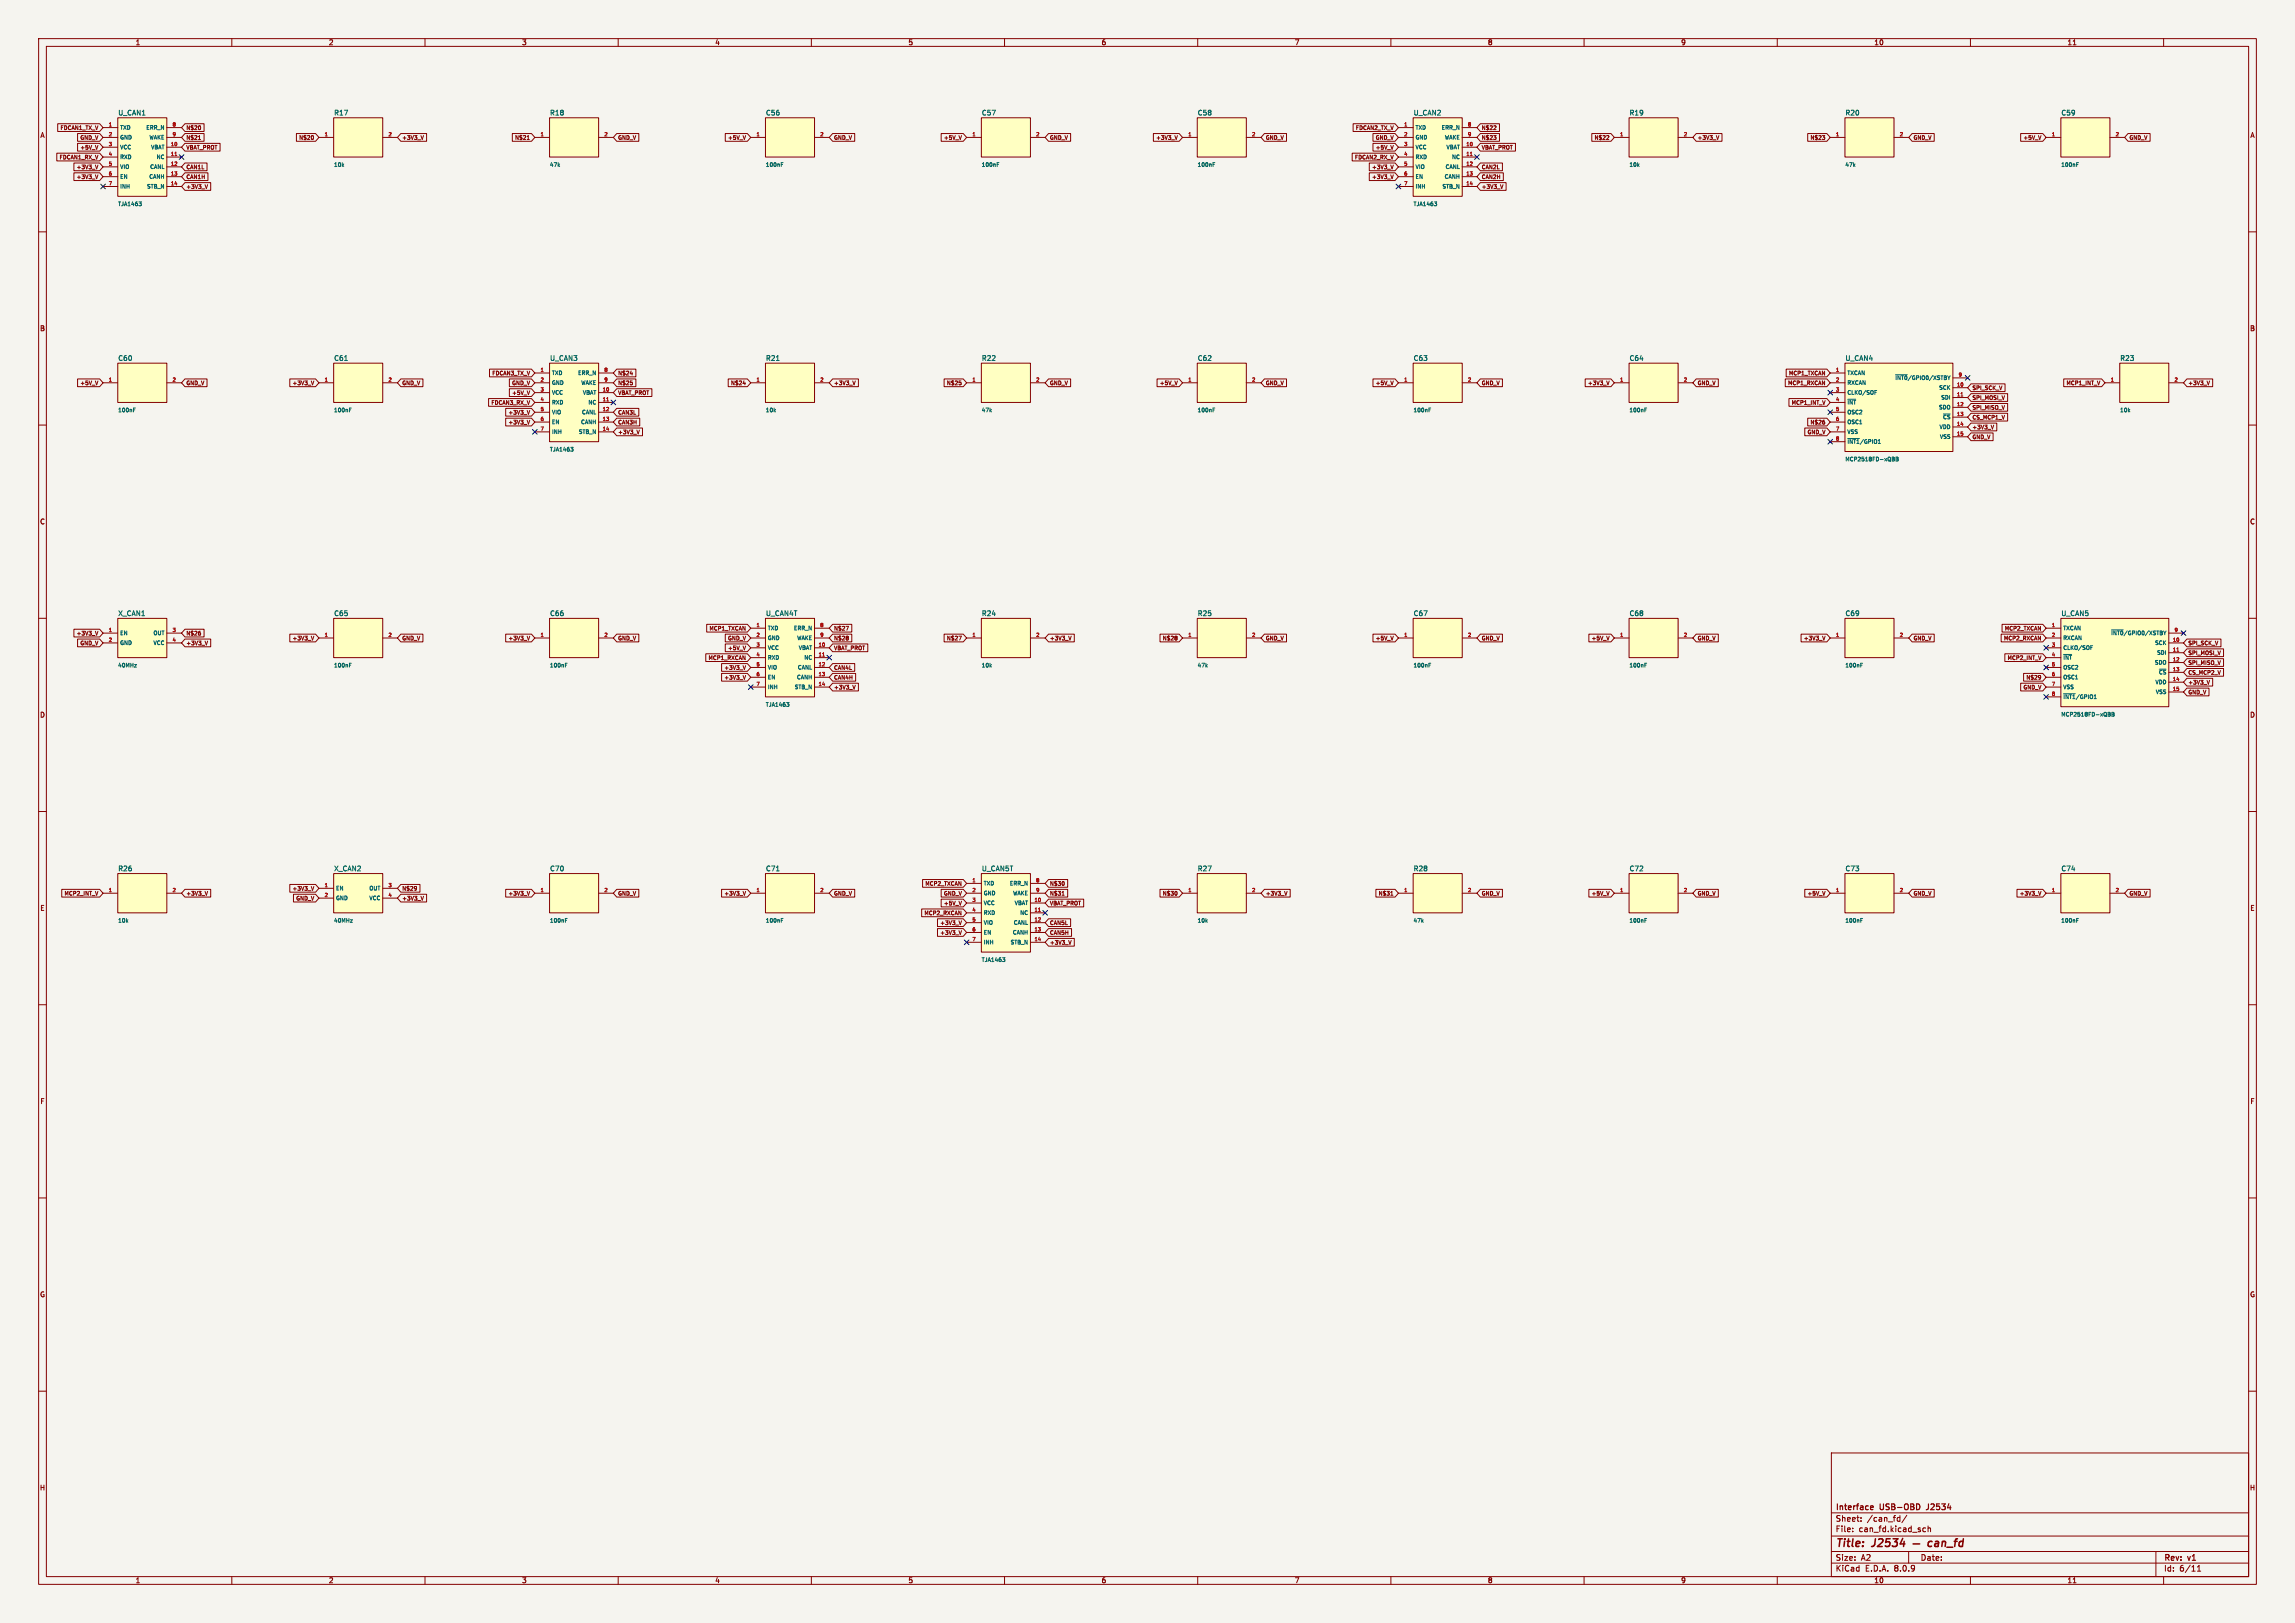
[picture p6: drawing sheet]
<svg xmlns="http://www.w3.org/2000/svg" width="594mm" height="420mm" viewBox="0 0 594 420" stroke-linecap="round" stroke-linejoin="round" font-family="sans-serif">
<defs><g id="words">
<g font-size="2.8" fill="#840000">
<text x="475" y="400.9">Title:</text>
<text x="484.7" y="400.9">J2534</text>
</g>
<g font-size="2.1" fill="#840000">
<text x="475" y="394">Sheet:</text>
<text x="475" y="391.2">Interface</text>
<text x="483.2" y="394">/can_fd/</text>
<text x="486.7" y="391.2">USB-OBD</text>
<text x="499.3" y="391.2">J2534</text>
<text x="475" y="396.7">File:</text>
<text x="481.1" y="396.7">can_fd.kicad_sch</text>
<text x="475" y="406.9">KiCad</text>
<text x="475" y="404.1">Size:</text>
<text x="481.7" y="404.1">A2</text>
<text x="482.7" y="406.9">E.D.A.</text>
<text x="490.3" y="406.9">8.0.9</text>
<text x="497" y="404.1">Date:</text>
<text x="560" y="404.3">Rev:</text>
<text x="560" y="406.9">Id:</text>
<text x="564.1" y="406.9">6/11</text>
<text x="566.4" y="404.3">v1</text>
</g>
<g font-size="1.8" fill="#840000">
<text x="35" y="11.9">1</text>
<text x="85" y="11.9">2</text>
<text x="135" y="11.9">3</text>
<text x="185" y="11.9">4</text>
<text x="235" y="11.9">5</text>
<text x="285" y="11.9">6</text>
<text x="335" y="11.9">7</text>
<text x="385" y="11.9">8</text>
<text x="435" y="11.9">9</text>
<text x="485" y="11.9">10</text>
<text x="535" y="11.9">11</text>
<text x="10.3" y="35.9">A</text>
<text x="582.3" y="35.9">A</text>
<text x="10.3" y="85.9">B</text>
<text x="582.3" y="85.9">B</text>
<text x="10.3" y="135.9">C</text>
<text x="582.3" y="135.9">C</text>
<text x="10.3" y="185.9">D</text>
<text x="582.3" y="185.9">D</text>
<text x="10.3" y="235.9">E</text>
<text x="582.3" y="235.9">E</text>
<text x="10.3" y="285.9">F</text>
<text x="582.3" y="285.9">F</text>
<text x="10.3" y="335.9">G</text>
<text x="582.3" y="335.9">G</text>
<text x="10.2" y="385.9">H</text>
<text x="582.2" y="385.9">H</text>
<text x="35" y="409.9">1</text>
<text x="85" y="409.9">2</text>
<text x="135" y="409.9">3</text>
<text x="185" y="409.9">4</text>
<text x="235" y="409.9">5</text>
<text x="285" y="409.9">6</text>
<text x="335" y="409.9">7</text>
<text x="385" y="409.9">8</text>
<text x="435" y="409.9">9</text>
<text x="485" y="409.9">10</text>
<text x="535" y="409.9">11</text>
</g>
<g font-size="1.8" fill="#006464">
<text x="30.5" y="30.1">U_CAN1</text>
<text x="86.4" y="30.1">R17</text>
<text x="142.2" y="30.1">R18</text>
<text x="198.1" y="30.1">C56</text>
<text x="254" y="30.1">C57</text>
<text x="309.9" y="30.1">C58</text>
<text x="365.8" y="30.1">U_CAN2</text>
<text x="421.6" y="30.1">R19</text>
<text x="477.5" y="30.1">R20</text>
<text x="533.4" y="30.1">C59</text>
<text x="30.5" y="93.6">C60</text>
<text x="86.4" y="93.6">C61</text>
<text x="142.2" y="93.6">U_CAN3</text>
<text x="198.1" y="93.6">R21</text>
<text x="254" y="93.6">R22</text>
<text x="309.9" y="93.6">C62</text>
<text x="365.8" y="93.6">C63</text>
<text x="421.6" y="93.6">C64</text>
<text x="477.5" y="93.6">U_CAN4</text>
<text x="548.6" y="93.6">R23</text>
<text x="30.5" y="159.6">X_CAN1</text>
<text x="86.4" y="159.6">C65</text>
<text x="142.2" y="159.6">C66</text>
<text x="198.1" y="159.6">U_CAN4T</text>
<text x="254" y="159.6">R24</text>
<text x="309.9" y="159.6">R25</text>
<text x="365.8" y="159.6">C67</text>
<text x="421.6" y="159.6">C68</text>
<text x="477.5" y="159.6">C69</text>
<text x="533.4" y="159.6">U_CAN5</text>
<text x="30.5" y="225.7">R26</text>
<text x="86.4" y="225.7">X_CAN2</text>
<text x="142.2" y="225.7">C70</text>
<text x="198.1" y="225.7">C71</text>
<text x="254" y="225.7">U_CAN5T</text>
<text x="309.9" y="225.7">R27</text>
<text x="365.8" y="225.7">R28</text>
<text x="421.6" y="225.7">C72</text>
<text x="477.5" y="225.7">C73</text>
<text x="533.4" y="225.7">C74</text>
</g>
<g font-size="1.4" fill="#840000">
<text x="15.5" y="33.8">FDCAN1_TX_V</text>
<text x="48.1" y="33.8">N$20</text>
<text x="350.8" y="33.8">FDCAN2_TX_V</text>
<text x="383.4" y="33.8">N$22</text>
<text x="15.2" y="41.4">FDCAN1_RX_V</text>
<text x="20.6" y="38.9">+5V_V</text>
<text x="20.6" y="36.4">GND_V</text>
<text x="48.1" y="36.4">N$21</text>
<text x="48.1" y="38.9">VBAT_PROT</text>
<text x="77.3" y="36.4">N$20</text>
<text x="104" y="36.4">+3V3_V</text>
<text x="133.1" y="36.4">N$21</text>
<text x="159.9" y="36.4">GND_V</text>
<text x="188.3" y="36.4">+5V_V</text>
<text x="215.8" y="36.4">GND_V</text>
<text x="244.1" y="36.4">+5V_V</text>
<text x="271.6" y="36.4">GND_V</text>
<text x="299.1" y="36.4">+3V3_V</text>
<text x="327.5" y="36.4">GND_V</text>
<text x="350.5" y="41.4">FDCAN2_RX_V</text>
<text x="355.9" y="38.9">+5V_V</text>
<text x="355.9" y="36.4">GND_V</text>
<text x="383.4" y="36.4">N$23</text>
<text x="383.4" y="38.9">VBAT_PROT</text>
<text x="412.5" y="36.4">N$22</text>
<text x="439.3" y="36.4">+3V3_V</text>
<text x="468.4" y="36.4">N$23</text>
<text x="495.2" y="36.4">GND_V</text>
<text x="523.5" y="36.4">+5V_V</text>
<text x="551" y="36.4">GND_V</text>
<text x="19.7" y="44">+3V3_V</text>
<text x="19.7" y="46.5">+3V3_V</text>
<text x="48.1" y="44">CAN1L</text>
<text x="48.1" y="46.5">CAN1H</text>
<text x="354.9" y="46.5">+3V3_V</text>
<text x="354.9" y="44">+3V3_V</text>
<text x="383.4" y="44">CAN2L</text>
<text x="383.4" y="46.5">CAN2H</text>
<text x="48.1" y="49.1">+3V3_V</text>
<text x="383.4" y="49.1">+3V3_V</text>
<text x="20.6" y="99.9">+5V_V</text>
<text x="48.1" y="99.9">GND_V</text>
<text x="75.5" y="99.9">+3V3_V</text>
<text x="104" y="99.9">GND_V</text>
<text x="127.2" y="97.3">FDCAN3_TX_V</text>
<text x="132.4" y="99.9">GND_V</text>
<text x="159.9" y="99.9">N$25</text>
<text x="159.9" y="97.3">N$24</text>
<text x="189" y="99.9">N$24</text>
<text x="215.8" y="99.9">+3V3_V</text>
<text x="244.9" y="99.9">N$25</text>
<text x="271.6" y="99.9">GND_V</text>
<text x="300" y="99.9">+5V_V</text>
<text x="327.5" y="99.9">GND_V</text>
<text x="355.9" y="99.9">+5V_V</text>
<text x="383.4" y="99.9">GND_V</text>
<text x="410.8" y="99.9">+3V3_V</text>
<text x="439.3" y="99.9">GND_V</text>
<text x="462.6" y="99.9">MCP1_RXCAN</text>
<text x="462.9" y="97.3">MCP1_TXCAN</text>
<text x="510.4" y="101.1">SPI_SCK_V</text>
<text x="534.7" y="99.9">MCP1_INT_V</text>
<text x="566.3" y="99.9">+3V3_V</text>
<text x="127" y="104.9">FDCAN3_RX_V</text>
<text x="131.4" y="107.5">+3V3_V</text>
<text x="132.4" y="102.4">+5V_V</text>
<text x="159.9" y="102.4">VBAT_PROT</text>
<text x="159.9" y="107.5">CAN3L</text>
<text x="463.6" y="104.9">MCP1_INT_V</text>
<text x="510.4" y="103.7">SPI_MOSI_V</text>
<text x="510.4" y="106.2">SPI_MISO_V</text>
<text x="131.4" y="110">+3V3_V</text>
<text x="159.9" y="110">CAN3H</text>
<text x="159.9" y="112.6">+3V3_V</text>
<text x="467.7" y="112.6">GND_V</text>
<text x="468.4" y="110">N$26</text>
<text x="510.4" y="108.8">CS_MCP1_V</text>
<text x="510.4" y="111.3">+3V3_V</text>
<text x="510.4" y="113.8">GND_V</text>
<text x="19.7" y="164.6">+3V3_V</text>
<text x="20.6" y="167.2">GND_V</text>
<text x="48.1" y="167.2">+3V3_V</text>
<text x="48.1" y="164.6">N$26</text>
<text x="75.5" y="165.9">+3V3_V</text>
<text x="104" y="165.9">GND_V</text>
<text x="131.4" y="165.9">+3V3_V</text>
<text x="159.9" y="165.9">GND_V</text>
<text x="183.5" y="163.4">MCP1_TXCAN</text>
<text x="188.3" y="165.9">GND_V</text>
<text x="215.8" y="165.9">N$28</text>
<text x="215.8" y="163.4">N$27</text>
<text x="244.9" y="165.9">N$27</text>
<text x="271.6" y="165.9">+3V3_V</text>
<text x="300.8" y="165.9">N$28</text>
<text x="327.5" y="165.9">GND_V</text>
<text x="355.9" y="165.9">+5V_V</text>
<text x="383.4" y="165.9">GND_V</text>
<text x="411.8" y="165.9">+5V_V</text>
<text x="439.3" y="165.9">GND_V</text>
<text x="466.7" y="165.9">+3V3_V</text>
<text x="495.2" y="165.9">GND_V</text>
<text x="518.5" y="165.9">MCP2_RXCAN</text>
<text x="518.7" y="163.4">MCP2_TXCAN</text>
<text x="566.3" y="167.2">SPI_SCK_V</text>
<text x="183.2" y="171">MCP1_RXCAN</text>
<text x="187.3" y="173.5">+3V3_V</text>
<text x="188.3" y="168.4">+5V_V</text>
<text x="215.8" y="173.5">CAN4L</text>
<text x="215.8" y="168.4">VBAT_PROT</text>
<text x="519.4" y="171">MCP2_INT_V</text>
<text x="566.3" y="169.7">SPI_MOSI_V</text>
<text x="566.3" y="172.3">SPI_MISO_V</text>
<text x="187.3" y="176.1">+3V3_V</text>
<text x="215.8" y="176.1">CAN4H</text>
<text x="215.8" y="178.6">+3V3_V</text>
<text x="523.5" y="178.6">GND_V</text>
<text x="524.3" y="176.1">N$29</text>
<text x="566.3" y="174.8">CS_MCP2_V</text>
<text x="566.3" y="177.3">+3V3_V</text>
<text x="566.3" y="179.9">GND_V</text>
<text x="16.5" y="231.9">MCP2_INT_V</text>
<text x="48.1" y="231.9">+3V3_V</text>
<text x="75.5" y="230.7">+3V3_V</text>
<text x="76.5" y="233.2">GND_V</text>
<text x="104" y="233.2">+3V3_V</text>
<text x="104" y="230.7">N$29</text>
<text x="131.4" y="231.9">+3V3_V</text>
<text x="159.9" y="231.9">GND_V</text>
<text x="187.3" y="231.9">+3V3_V</text>
<text x="215.8" y="231.9">GND_V</text>
<text x="239.3" y="229.4">MCP2_TXCAN</text>
<text x="244.1" y="231.9">GND_V</text>
<text x="271.6" y="229.4">N$30</text>
<text x="271.6" y="231.9">N$31</text>
<text x="300.8" y="231.9">N$30</text>
<text x="327.5" y="231.9">+3V3_V</text>
<text x="356.7" y="231.9">N$31</text>
<text x="383.4" y="231.9">GND_V</text>
<text x="411.8" y="231.9">+5V_V</text>
<text x="439.3" y="231.9">GND_V</text>
<text x="467.7" y="231.9">+5V_V</text>
<text x="495.2" y="231.9">GND_V</text>
<text x="522.6" y="231.9">+3V3_V</text>
<text x="551" y="231.9">GND_V</text>
<text x="239.1" y="237">MCP2_RXCAN</text>
<text x="243.2" y="239.6">+3V3_V</text>
<text x="244.1" y="234.5">+5V_V</text>
<text x="271.6" y="234.5">VBAT_PROT</text>
<text x="271.6" y="239.6">CAN5L</text>
<text x="243.2" y="242.1">+3V3_V</text>
<text x="271.6" y="242.1">CAN5H</text>
<text x="271.6" y="244.6">+3V3_V</text>
</g>
<g font-size="1.4" fill="#006464">
<text x="31" y="33.7">TXD</text>
<text x="37.7" y="33.7">ERR_N</text>
<text x="366.3" y="33.7">TXD</text>
<text x="373" y="33.7">ERR_N</text>
<text x="31" y="36.3">GND</text>
<text x="31" y="38.8">VCC</text>
<text x="31" y="41.4">RXD</text>
<text x="38.5" y="36.3">WAKE</text>
<text x="38.9" y="38.8">VBAT</text>
<text x="40.4" y="41.4">NC</text>
<text x="366.3" y="36.3">GND</text>
<text x="366.3" y="38.8">VCC</text>
<text x="366.3" y="41.4">RXD</text>
<text x="373.8" y="36.3">WAKE</text>
<text x="374.2" y="38.8">VBAT</text>
<text x="375.6" y="41.4">NC</text>
<text x="31" y="43.9">VIO</text>
<text x="31" y="46.4">EN</text>
<text x="38.5" y="46.4">CANH</text>
<text x="38.7" y="43.9">CANL</text>
<text x="86.3" y="43.4">10k</text>
<text x="142.2" y="43.4">47k</text>
<text x="198.1" y="43.4">100nF</text>
<text x="254" y="43.4">100nF</text>
<text x="309.8" y="43.4">100nF</text>
<text x="366.3" y="43.9">VIO</text>
<text x="366.3" y="46.4">EN</text>
<text x="373.7" y="46.4">CANH</text>
<text x="374" y="43.9">CANL</text>
<text x="421.6" y="43.4">10k</text>
<text x="477.5" y="43.4">47k</text>
<text x="533.4" y="43.4">100nF</text>
<text x="30.4" y="53.5">TJA1463</text>
<text x="31" y="49">INH</text>
<text x="37.9" y="49">STB_N</text>
<text x="365.7" y="53.5">TJA1463</text>
<text x="366.3" y="49">INH</text>
<text x="373.2" y="49">STB_N</text>
<text x="142.7" y="97.2">TXD</text>
<text x="142.7" y="99.8">GND</text>
<text x="149.5" y="97.2">ERR_N</text>
<text x="150.3" y="99.8">WAKE</text>
<text x="478" y="97.2">TXCAN</text>
<text x="478" y="99.8">RXCAN</text>
<text x="490.4" y="98.5">~{INT0}/GPIO0/XSTBY</text>
<text x="501.7" y="101.1">SCK</text>
<text x="30.4" y="106.9">100nF</text>
<text x="86.3" y="106.9">100nF</text>
<text x="142.7" y="102.3">VCC</text>
<text x="142.7" y="104.9">RXD</text>
<text x="142.7" y="107.4">VIO</text>
<text x="150.5" y="107.4">CANL</text>
<text x="150.7" y="102.3">VBAT</text>
<text x="152.1" y="104.9">NC</text>
<text x="198.1" y="106.9">10k</text>
<text x="254" y="106.9">47k</text>
<text x="309.8" y="106.9">100nF</text>
<text x="365.7" y="106.9">100nF</text>
<text x="421.6" y="106.9">100nF</text>
<text x="478" y="102.3">CLKO/SOF</text>
<text x="478" y="104.9">~{INT}</text>
<text x="478" y="107.4">OSC2</text>
<text x="501.7" y="106.1">SDO</text>
<text x="502.3" y="103.6">SDI</text>
<text x="548.6" y="106.9">10k</text>
<text x="142.7" y="109.9">EN</text>
<text x="142.7" y="112.5">INH</text>
<text x="149.7" y="112.5">STB_N</text>
<text x="150.2" y="109.9">CANH</text>
<text x="478" y="109.9">OSC1</text>
<text x="478" y="112.5">VSS</text>
<text x="501.8" y="111.2">VDD</text>
<text x="501.9" y="113.8">VSS</text>
<text x="502.7" y="108.7">~{CS}</text>
<text x="142.2" y="117">TJA1463</text>
<text x="477.5" y="119.6">MCP2518FD-xQBB</text>
<text x="478" y="115">~{INT1}/GPIO1</text>
<text x="31" y="164.6">EN</text>
<text x="31" y="167.1">GND</text>
<text x="39.6" y="164.6">OUT</text>
<text x="39.6" y="167.1">VCC</text>
<text x="198.6" y="163.3">TXD</text>
<text x="198.6" y="165.8">GND</text>
<text x="205.3" y="163.3">ERR_N</text>
<text x="206.1" y="165.8">WAKE</text>
<text x="533.9" y="163.3">TXCAN</text>
<text x="533.9" y="165.8">RXCAN</text>
<text x="546.2" y="164.6">~{INT0}/GPIO0/XSTBY</text>
<text x="557.6" y="167.1">SCK</text>
<text x="30.4" y="172.9">40MHz</text>
<text x="86.3" y="172.9">100nF</text>
<text x="142.2" y="172.9">100nF</text>
<text x="198.6" y="168.4">VCC</text>
<text x="198.6" y="170.9">RXD</text>
<text x="198.6" y="173.4">VIO</text>
<text x="206.3" y="173.4">CANL</text>
<text x="206.6" y="168.4">VBAT</text>
<text x="208" y="170.9">NC</text>
<text x="254" y="172.9">10k</text>
<text x="309.8" y="172.9">47k</text>
<text x="365.7" y="172.9">100nF</text>
<text x="421.6" y="172.9">100nF</text>
<text x="477.5" y="172.9">100nF</text>
<text x="533.9" y="168.4">CLKO/SOF</text>
<text x="533.9" y="170.9">~{INT}</text>
<text x="533.9" y="173.4">OSC2</text>
<text x="557.6" y="172.2">SDO</text>
<text x="558.1" y="169.6">SDI</text>
<text x="198.6" y="176">EN</text>
<text x="198.6" y="178.5">INH</text>
<text x="205.5" y="178.5">STB_N</text>
<text x="206.1" y="176">CANH</text>
<text x="533.9" y="176">OSC1</text>
<text x="533.9" y="178.5">VSS</text>
<text x="557.7" y="177.3">VDD</text>
<text x="557.8" y="179.8">VSS</text>
<text x="558.6" y="174.7">~{CS}</text>
<text x="198.1" y="183.1">TJA1463</text>
<text x="533.4" y="185.6">MCP2518FD-xQBB</text>
<text x="533.9" y="181.1">~{INT1}/GPIO1</text>
<text x="86.9" y="230.6">EN</text>
<text x="86.9" y="233.1">GND</text>
<text x="95.4" y="230.6">OUT</text>
<text x="95.4" y="233.1">VCC</text>
<text x="254.5" y="229.3">TXD</text>
<text x="254.5" y="231.9">GND</text>
<text x="261.2" y="229.3">ERR_N</text>
<text x="262" y="231.9">WAKE</text>
<text x="30.4" y="238.9">10k</text>
<text x="86.3" y="238.9">40MHz</text>
<text x="142.2" y="238.9">100nF</text>
<text x="198.1" y="238.9">100nF</text>
<text x="254.5" y="234.4">VCC</text>
<text x="254.5" y="236.9">RXD</text>
<text x="254.5" y="239.5">VIO</text>
<text x="262.2" y="239.5">CANL</text>
<text x="262.5" y="234.4">VBAT</text>
<text x="263.9" y="236.9">NC</text>
<text x="309.8" y="238.9">10k</text>
<text x="365.7" y="238.9">47k</text>
<text x="421.6" y="238.9">100nF</text>
<text x="477.5" y="238.9">100nF</text>
<text x="533.4" y="238.9">100nF</text>
<text x="254.5" y="242">EN</text>
<text x="254.5" y="244.6">INH</text>
<text x="261.4" y="244.6">STB_N</text>
<text x="262" y="242">CANH</text>
<text x="254" y="249.1">TJA1463</text>
</g>
<g font-size="1.3" fill="#a90000">
<text x="28" y="32.8">1</text>
<text x="28" y="35.3">2</text>
<text x="44.5" y="32.8">8</text>
<text x="44.5" y="35.3">9</text>
<text x="83.9" y="35.3">1</text>
<text x="100.4" y="35.3">2</text>
<text x="139.8" y="35.3">1</text>
<text x="156.3" y="35.3">2</text>
<text x="195.6" y="35.3">1</text>
<text x="212.2" y="35.3">2</text>
<text x="251.5" y="35.3">1</text>
<text x="268" y="35.3">2</text>
<text x="307.4" y="35.3">1</text>
<text x="323.9" y="35.3">2</text>
<text x="363.3" y="32.8">1</text>
<text x="363.3" y="35.3">2</text>
<text x="379.8" y="32.8">8</text>
<text x="379.8" y="35.3">9</text>
<text x="419.2" y="35.3">1</text>
<text x="435.7" y="35.3">2</text>
<text x="475" y="35.3">1</text>
<text x="491.6" y="35.3">2</text>
<text x="530.9" y="35.3">1</text>
<text x="547.4" y="35.3">2</text>
<text x="28" y="37.8">3</text>
<text x="28" y="40.4">4</text>
<text x="44.1" y="37.8">10</text>
<text x="44.1" y="40.4">11</text>
<text x="363.3" y="37.8">3</text>
<text x="363.3" y="40.4">4</text>
<text x="379.4" y="37.8">10</text>
<text x="379.4" y="40.4">11</text>
<text x="28" y="42.9">5</text>
<text x="28" y="45.5">6</text>
<text x="44.1" y="42.9">12</text>
<text x="44.1" y="45.5">13</text>
<text x="363.3" y="42.9">5</text>
<text x="363.3" y="45.5">6</text>
<text x="379.4" y="42.9">12</text>
<text x="379.4" y="45.5">13</text>
<text x="28" y="48">7</text>
<text x="44.1" y="48">14</text>
<text x="363.3" y="48">7</text>
<text x="379.4" y="48">14</text>
<text x="28" y="98.8">1</text>
<text x="44.5" y="98.8">2</text>
<text x="83.9" y="98.8">1</text>
<text x="100.4" y="98.8">2</text>
<text x="139.8" y="96.3">1</text>
<text x="139.8" y="98.8">2</text>
<text x="139.8" y="101.3">3</text>
<text x="155.8" y="101.3">10</text>
<text x="156.3" y="96.3">8</text>
<text x="156.3" y="98.8">9</text>
<text x="195.6" y="98.8">1</text>
<text x="212.2" y="98.8">2</text>
<text x="251.5" y="98.8">1</text>
<text x="268" y="98.8">2</text>
<text x="307.4" y="98.8">1</text>
<text x="323.9" y="98.8">2</text>
<text x="363.3" y="98.8">1</text>
<text x="379.8" y="98.8">2</text>
<text x="419.2" y="98.8">1</text>
<text x="435.7" y="98.8">2</text>
<text x="475" y="96.3">1</text>
<text x="475" y="98.8">2</text>
<text x="475" y="101.3">3</text>
<text x="506.4" y="100.1">10</text>
<text x="506.8" y="97.5">9</text>
<text x="546.2" y="98.8">1</text>
<text x="562.7" y="98.8">2</text>
<text x="139.8" y="103.9">4</text>
<text x="139.8" y="106.4">5</text>
<text x="155.8" y="103.9">11</text>
<text x="155.8" y="106.4">12</text>
<text x="475" y="103.9">4</text>
<text x="475" y="106.4">5</text>
<text x="506.4" y="102.6">11</text>
<text x="506.4" y="105.2">12</text>
<text x="506.4" y="107.7">13</text>
<text x="139.8" y="109">6</text>
<text x="139.8" y="111.5">7</text>
<text x="155.8" y="109">13</text>
<text x="155.8" y="111.5">14</text>
<text x="475" y="109">6</text>
<text x="475" y="111.5">7</text>
<text x="506.4" y="110.2">14</text>
<text x="506.4" y="112.8">15</text>
<text x="475" y="114">8</text>
<text x="28" y="163.6">1</text>
<text x="28" y="166.1">2</text>
<text x="44.5" y="163.6">3</text>
<text x="44.5" y="166.1">4</text>
<text x="83.9" y="164.8">1</text>
<text x="100.4" y="164.8">2</text>
<text x="139.8" y="164.8">1</text>
<text x="156.3" y="164.8">2</text>
<text x="195.6" y="162.3">1</text>
<text x="195.6" y="164.8">2</text>
<text x="195.6" y="167.4">3</text>
<text x="211.7" y="167.4">10</text>
<text x="212.2" y="162.3">8</text>
<text x="212.2" y="164.8">9</text>
<text x="251.5" y="164.8">1</text>
<text x="268" y="164.8">2</text>
<text x="307.4" y="164.8">1</text>
<text x="323.9" y="164.8">2</text>
<text x="363.3" y="164.8">1</text>
<text x="379.8" y="164.8">2</text>
<text x="419.2" y="164.8">1</text>
<text x="435.7" y="164.8">2</text>
<text x="475" y="164.8">1</text>
<text x="491.6" y="164.8">2</text>
<text x="530.9" y="162.3">1</text>
<text x="530.9" y="164.8">2</text>
<text x="530.9" y="167.4">3</text>
<text x="562.2" y="166.1">10</text>
<text x="562.7" y="163.6">9</text>
<text x="195.6" y="169.9">4</text>
<text x="195.6" y="172.5">5</text>
<text x="211.7" y="169.9">11</text>
<text x="211.7" y="172.5">12</text>
<text x="530.9" y="169.9">4</text>
<text x="530.9" y="172.5">5</text>
<text x="562.2" y="168.7">11</text>
<text x="562.2" y="171.2">12</text>
<text x="562.2" y="173.7">13</text>
<text x="195.6" y="175">6</text>
<text x="195.6" y="177.5">7</text>
<text x="211.7" y="175">13</text>
<text x="211.7" y="177.5">14</text>
<text x="530.9" y="175">6</text>
<text x="530.9" y="177.5">7</text>
<text x="562.2" y="176.3">14</text>
<text x="562.2" y="178.8">15</text>
<text x="530.9" y="180.1">8</text>
<text x="28" y="230.9">1</text>
<text x="44.5" y="230.9">2</text>
<text x="83.9" y="229.6">1</text>
<text x="83.9" y="232.2">2</text>
<text x="100.4" y="229.6">3</text>
<text x="100.4" y="232.2">4</text>
<text x="139.8" y="230.9">1</text>
<text x="156.3" y="230.9">2</text>
<text x="195.6" y="230.9">1</text>
<text x="212.2" y="230.9">2</text>
<text x="251.5" y="228.3">1</text>
<text x="251.5" y="230.9">2</text>
<text x="251.5" y="233.4">3</text>
<text x="267.6" y="233.4">10</text>
<text x="268" y="228.3">8</text>
<text x="268" y="230.9">9</text>
<text x="307.4" y="230.9">1</text>
<text x="323.9" y="230.9">2</text>
<text x="363.3" y="230.9">1</text>
<text x="379.8" y="230.9">2</text>
<text x="419.2" y="230.9">1</text>
<text x="435.7" y="230.9">2</text>
<text x="475" y="230.9">1</text>
<text x="491.6" y="230.9">2</text>
<text x="530.9" y="230.9">1</text>
<text x="547.4" y="230.9">2</text>
<text x="251.5" y="236">4</text>
<text x="251.5" y="238.5">5</text>
<text x="267.6" y="236">11</text>
<text x="267.6" y="238.5">12</text>
<text x="251.5" y="241">6</text>
<text x="251.5" y="243.6">7</text>
<text x="267.6" y="241">13</text>
<text x="267.6" y="243.6">14</text>
</g>
</g></defs>
<path d="M0 0h594v420h-594z" fill="#f5f4ef" stroke="#f5f4ef" stroke-width=".26"/>
<g fill="none" stroke="#840000" stroke-width=".26">
<path d="M10 10h574v400h-574zM12 12h570v396h-570zM60 10v2M110 10v2M160 10v2M210 10v2M260 10v2M310 10v2M360 10v2M410 10v2M460 10v2M510 10v2"/>
<path d="M536.6 11.6h.7M560 10v2M10 60h2M582 60h2M10 110h2M582 110h2M10 160h2M582 160h2M10 210h2M582 210h2M10 260h2M582 260h2"/>
<path d="M10 310h2M582 310h2M10 360h2M474 376h108v32h-108zM582 360h2M474 397.5h108M474 391.5h108M479.5 396.2v.2M479.5 395.4v.2M481.7 393.5v.2M481.7 392.7v.2M491.3 392.7h.4"/>
<path d="M491.7 392.2v1.5M491.7 393.6l-.4 .1M493.5 392.1l-1.3 1.9M497.8 396.3h.6M497.8 395.4h.6M499 395.5l.6-.1 .1 1M499 394.9v1.5M60 408v2M110 408v2M160 408v2M210 408v2M260 408v2"/>
<path d="M310 408v2M360 408v2M410 408v2M460 408v2M474 404.5h108M474 401.5h108M494 401.5v3M510 408v2M536.6 409.6h.7M558 401.5v6.5M560 408v2M568.7 406.6h.9"/>
<path d="M568.7 405.5l.5-.4v1.5"/>
</g>
<path d="M495.1 399.5h1.8M500.1 399h-.8l-.3 .8 .4 .4 .5-.1M500.9 399h.8l-.1 1.2M501.7 399.3l-.8 .2-.2 .4 .3 .3 .6-.1M502.7 399.1l.3-.2 .5 .1-.1 1.2M502.8 398.9l-.2 1.3M505.8 398.9h.8M506.6 398.2l-.5 .3-.2 1.7M508.1 399h-.8l-.3 .8 .4 .4 .5-.1M508.2 398.2l-.3 2M503.9 400.4h1.5" fill="none" stroke="#840000" stroke-width=".4"/>
<path d="M484.3 389.7h.5v.3l-.7 .2M484.8 390.6l-.5 .1M498.6 390.7h.1" fill="none" stroke="#840000" stroke-width=".3"/>
<path d="M254 94h12.7v10.1h-12.7z" fill="#ffffc2"/>
<path d="M250.2 99.1h3.8M254 94h12.7v10.1h-12.7zM266.7 99.1h3.8" fill="none" stroke="#840000" stroke-width=".26"/>
<path d="M477.5 226.1h12.7v10.1h-12.7z" fill="#ffffc2"/>
<path d="M473.7 231.1h3.8M477.5 226.1h12.7v10.1h-12.7zM490.2 231.1h3.8" fill="none" stroke="#840000" stroke-width=".26"/>
<path d="M481.6 238.2h.3M481.6 237.7h.5" fill="none" stroke="#006464" stroke-width=".26"/>
<path d="M254 226.1h12.7v20.3h-12.7z" fill="#ffffc2"/>
<g fill="none" stroke="#840000" stroke-width=".26">
<path d="M250.2 228.6h3.8M250.2 233.7h3.8M250.2 236.2h3.8M250.2 238.8h3.8M250.2 231.1h3.8M254 226.1h12.7v20.3h-12.7zM266.7 228.6h3.8M266.7 233.7h3.8M266.7 236.2h3.8M266.7 238.8h3.8M266.7 231.1h3.8M250.2 241.3h3.8"/>
<path d="M250.2 243.8h3.8M266.7 241.3h3.8M266.7 243.8h3.8"/>
</g>
<path d="M268.8 235.8h.5" fill="none" stroke="#a90000" stroke-width=".26"/>
<path d="M259.5 247.8h.6l-.3 .4M259.9 248.2l.2 .2-.2 .4" fill="none" stroke="#006464" stroke-width=".26"/>
<path d="M365.8 30.5h12.7v20.3h-12.7z" fill="#ffffc2"/>
<g fill="none" stroke="#840000" stroke-width=".26">
<path d="M361.9 33h3.9M361.9 38.1h3.9M361.9 35.6h3.9M365.8 30.5h12.7v20.3h-12.7zM378.5 33h3.8M378.5 38.1h3.8M378.5 35.6h3.8M361.9 40.6h3.9M361.9 43.2h3.9M361.9 45.7h3.9M361.9 48.3h3.9M378.5 40.6h3.8"/>
<path d="M378.5 43.2h3.8M378.5 45.7h3.8M378.5 48.3h3.8"/>
</g>
<path d="M380.5 40.3h.6" fill="none" stroke="#a90000" stroke-width=".26"/>
<path d="M371.2 52.3h.6l-.3 .3M371.7 52.6l.1 .2-.1 .5" fill="none" stroke="#006464" stroke-width=".26"/>
<path d="M533.4 30.5h12.7v10.1h-12.7z" fill="#ffffc2"/>
<path d="M529.6 35.6h3.8M533.4 30.5h12.7v10.1h-12.7zM546.1 35.6h3.8" fill="none" stroke="#840000" stroke-width=".26"/>
<path d="M537.5 42.6h.3M537.5 42.1h.5" fill="none" stroke="#006464" stroke-width=".26"/>
<path d="M548.6 94h12.7v10.1h-12.7z" fill="#ffffc2"/>
<path d="M544.8 99.1h3.8M548.6 94h12.7v10.1h-12.7zM561.3 99.1h3.8" fill="none" stroke="#840000" stroke-width=".26"/>
<path d="M477.5 94h28v22.8h-28z" fill="#ffffc2"/>
<g fill="none" stroke="#840000" stroke-width=".26">
<path d="M473.7 96.5h3.8M473.7 99.1h3.8M477.5 94h28v22.8h-28zM505.5 97.8h3.8M473.7 101.6h3.8M473.7 104.1h3.8M473.7 106.7h3.8M473.7 109.2h3.8M473.7 111.8h3.8M473.7 114.3h3.8M505.5 100.3h3.8M505.5 102.9h3.8"/>
<path d="M505.5 105.4h3.8M505.5 108h3.8M505.5 110.5h3.8M505.5 113h3.8"/>
</g>
<path d="M507.5 102.5h.6" fill="none" stroke="#a90000" stroke-width=".26"/>
<path d="M490.6 97h3.1M478.2 103.3h2.1M478.2 113.5h3.1M485.3 101.5h.3M485.3 101.1h.4M489.8 118.3l.4 .1-.1 .4M489.8 118.8h.3M490.1 118.8l.2 .2v.2l-.5 .1M490.8 118.3l.5 .2-.2 .3 .2 .3-.2 .2h-.3zM490.8 118.8h.3M503 107.1h1.8" fill="none" stroke="#006464" stroke-width=".26"/>
<path d="M86.4 226.1h12.7v10.1h-12.7z" fill="#ffffc2"/>
<path d="M82.5 229.9h3.9M82.5 232.4h3.9M86.4 226.1h12.7v10.1h-12.7zM99.1 229.9h3.8M99.1 232.4h3.8" fill="none" stroke="#840000" stroke-width=".26"/>
<path d="M90.7 238h.5l-.5 .7h.5" fill="none" stroke="#006464" stroke-width=".26"/>
<path d="M30.5 226.1h12.7v10.1h-12.7z" fill="#ffffc2"/>
<path d="M26.7 231.1h3.8M30.5 226.1h12.7v10.1h-12.7zM43.2 231.1h3.8" fill="none" stroke="#840000" stroke-width=".26"/>
<path d="M533.4 160h27.9v22.9h-27.9z" fill="#ffffc2"/>
<g fill="none" stroke="#840000" stroke-width=".26">
<path d="M529.6 162.6h3.8M529.6 165.1h3.8M529.6 167.6h3.8M529.6 170.2h3.8M529.6 172.7h3.8M529.6 175.3h3.8M529.6 177.8h3.8M533.4 160h27.9v22.9h-27.9zM561.3 166.4h3.8M561.3 168.9h3.8M561.3 171.5h3.8M561.3 174h3.8"/>
<path d="M561.3 176.5h3.8M561.3 179.1h3.8M561.3 163.8h3.8M529.6 180.3h3.8"/>
</g>
<path d="M563.4 168.5h.5" fill="none" stroke="#a90000" stroke-width=".26"/>
<path d="M534.1 169.4h2.1M534.1 179.5h3M541.2 167.6h.3M541.2 167.1h.4M546.5 163h3M558.9 173.2h1.7M545.6 184.3l.5 .1-.1 .4M545.6 184.8h.4M546 184.8l.2 .2v.2l-.6 .1M546.6 184.3l.6 .2-.2 .3 .2 .3-.2 .2h-.4zM546.6 184.8h.4" fill="none" stroke="#006464" stroke-width=".26"/>
<path d="M142.2 94h12.7v20.3h-12.7z" fill="#ffffc2"/>
<g fill="none" stroke="#840000" stroke-width=".26">
<path d="M138.4 96.5h3.8M138.4 99.1h3.8M142.2 94h12.7v20.3h-12.7zM154.9 96.5h3.8M154.9 99.1h3.8M138.4 101.6h3.8M138.4 104.1h3.8M138.4 106.7h3.8M138.4 109.2h3.8M138.4 111.8h3.8M154.9 101.6h3.8M154.9 104.1h3.8"/>
<path d="M154.9 106.7h3.8M154.9 109.2h3.8M154.9 111.8h3.8"/>
</g>
<path d="M157 103.8h.5" fill="none" stroke="#a90000" stroke-width=".26"/>
<path d="M147.7 115.8h.6l-.3 .3M148.1 116.1l.2 .2-.2 .5" fill="none" stroke="#006464" stroke-width=".26"/>
<path d="M309.9 94h12.7v10.1h-12.7z" fill="#ffffc2"/>
<path d="M306.1 99.1h3.8M309.9 94h12.7v10.1h-12.7zM322.6 99.1h3.8" fill="none" stroke="#840000" stroke-width=".26"/>
<path d="M314 106.1h.3M314 105.6h.4" fill="none" stroke="#006464" stroke-width=".26"/>
<path d="M86.4 160h12.7v10.2h-12.7z" fill="#ffffc2"/>
<path d="M82.5 165.1h3.9M86.4 160h12.7v10.2h-12.7zM99.1 165.1h3.8" fill="none" stroke="#840000" stroke-width=".26"/>
<path d="M90.4 172.1h.4M90.4 171.6h.5" fill="none" stroke="#006464" stroke-width=".26"/>
<path d="M309.9 226.1h12.7v10.1h-12.7z" fill="#ffffc2"/>
<path d="M306.1 231.1h3.8M309.9 226.1h12.7v10.1h-12.7zM322.6 231.1h3.8" fill="none" stroke="#840000" stroke-width=".26"/>
<path d="M254 30.5h12.7v10.1h-12.7z" fill="#ffffc2"/>
<path d="M250.2 35.6h3.8M254 30.5h12.7v10.1h-12.7zM266.7 35.6h3.8" fill="none" stroke="#840000" stroke-width=".26"/>
<path d="M258.1 42.6h.3M258.1 42.1h.5" fill="none" stroke="#006464" stroke-width=".26"/>
<path d="M30.5 94h12.7v10.1h-12.7z" fill="#ffffc2"/>
<path d="M26.7 99.1h3.8M30.5 94h12.7v10.1h-12.7zM43.2 99.1h3.8" fill="none" stroke="#840000" stroke-width=".26"/>
<path d="M34.6 106.1h.3M34.6 105.6h.4" fill="none" stroke="#006464" stroke-width=".26"/>
<path d="M86.4 94h12.7v10.1h-12.7z" fill="#ffffc2"/>
<path d="M82.5 99.1h3.9M86.4 94h12.7v10.1h-12.7zM99.1 99.1h3.8" fill="none" stroke="#840000" stroke-width=".26"/>
<path d="M89.2 93.3h.7M90.4 106.1h.4M90.4 105.6h.5" fill="none" stroke="#006464" stroke-width=".26"/>
<path d="M309.9 30.5h12.7v10.1h-12.7z" fill="#ffffc2"/>
<path d="M306.1 35.6h3.8M309.9 30.5h12.7v10.1h-12.7zM322.6 35.6h3.8" fill="none" stroke="#840000" stroke-width=".26"/>
<path d="M314 42.6h.3M314 42.1h.4" fill="none" stroke="#006464" stroke-width=".26"/>
<path d="M142.2 226.1h12.7v10.1h-12.7z" fill="#ffffc2"/>
<path d="M138.4 231.1h3.8M142.2 226.1h12.7v10.1h-12.7zM154.9 231.1h3.8" fill="none" stroke="#840000" stroke-width=".26"/>
<path d="M146.3 238.2h.4M146.3 237.7h.5" fill="none" stroke="#006464" stroke-width=".26"/>
<path d="M198.1 94h12.7v10.1h-12.7z" fill="#ffffc2"/>
<path d="M194.3 99.1h3.8M198.1 94h12.7v10.1h-12.7zM210.8 99.1h3.8" fill="none" stroke="#840000" stroke-width=".26"/>
<path d="M201 93.3h.7" fill="none" stroke="#006464" stroke-width=".26"/>
<path d="M30.5 30.5h12.7v20.3h-12.7z" fill="#ffffc2"/>
<g fill="none" stroke="#840000" stroke-width=".26">
<path d="M26.7 33h3.8M26.7 38.1h3.8M26.7 35.6h3.8M30.5 30.5h12.7v20.3h-12.7zM43.2 33h3.8M43.2 38.1h3.8M43.2 35.6h3.8M26.7 40.6h3.8M26.7 43.2h3.8M26.7 45.7h3.8M26.7 48.3h3.8M43.2 40.6h3.8"/>
<path d="M43.2 43.2h3.8M43.2 45.7h3.8M43.2 48.3h3.8"/>
</g>
<path d="M45.3 40.3h.5" fill="none" stroke="#a90000" stroke-width=".26"/>
<path d="M35.9 52.3h.7l-.4 .3M36.4 52.6l.2 .2-.1 .4M36.5 53.2l-.1 .1M36.5 53.2h.1" fill="none" stroke="#006464" stroke-width=".26"/>
<path d="M142.2 160h12.7v10.2h-12.7z" fill="#ffffc2"/>
<path d="M138.4 165.1h3.8M142.2 160h12.7v10.2h-12.7zM154.9 165.1h3.8" fill="none" stroke="#840000" stroke-width=".26"/>
<path d="M146.3 172.1h.4M146.3 171.6h.5" fill="none" stroke="#006464" stroke-width=".26"/>
<path d="M198.1 30.5h12.7v10.1h-12.7z" fill="#ffffc2"/>
<path d="M194.3 35.6h3.8M198.1 30.5h12.7v10.1h-12.7zM210.8 35.6h3.8" fill="none" stroke="#840000" stroke-width=".26"/>
<path d="M202.2 42.6h.3M202.2 42.1h.5" fill="none" stroke="#006464" stroke-width=".26"/>
<path d="M86.4 30.5h12.7v10.1h-12.7z" fill="#ffffc2"/>
<path d="M82.5 35.6h3.9M86.4 30.5h12.7v10.1h-12.7zM99.1 35.6h3.8" fill="none" stroke="#840000" stroke-width=".26"/>
<path d="M142.2 30.5h12.7v10.1h-12.7z" fill="#ffffc2"/>
<path d="M138.4 35.6h3.8M142.2 30.5h12.7v10.1h-12.7zM154.9 35.6h3.8" fill="none" stroke="#840000" stroke-width=".26"/>
<path d="M30.5 160h12.7v10.2h-12.7z" fill="#ffffc2"/>
<path d="M26.7 163.8h3.8M26.7 166.4h3.8M30.5 160h12.7v10.2h-12.7zM43.2 163.8h3.8M43.2 166.4h3.8" fill="none" stroke="#840000" stroke-width=".26"/>
<path d="M34.8 172h.5l-.5 .6h.5" fill="none" stroke="#006464" stroke-width=".26"/>
<path d="M533.4 226.1h12.7v10.1h-12.7z" fill="#ffffc2"/>
<path d="M529.6 231.1h3.8M533.4 226.1h12.7v10.1h-12.7zM546.1 231.1h3.8" fill="none" stroke="#840000" stroke-width=".26"/>
<path d="M537.5 238.2h.3M537.5 237.7h.5" fill="none" stroke="#006464" stroke-width=".26"/>
<path d="M477.5 160h12.7v10.2h-12.7z" fill="#ffffc2"/>
<path d="M473.7 165.1h3.8M477.5 160h12.7v10.2h-12.7zM490.2 165.1h3.8" fill="none" stroke="#840000" stroke-width=".26"/>
<path d="M481.6 172.1h.3M481.6 171.6h.5" fill="none" stroke="#006464" stroke-width=".26"/>
<path d="M254 160h12.7v10.2h-12.7z" fill="#ffffc2"/>
<path d="M250.2 165.1h3.8M254 160h12.7v10.2h-12.7zM266.7 165.1h3.8" fill="none" stroke="#840000" stroke-width=".26"/>
<path d="M309.9 160h12.7v10.2h-12.7z" fill="#ffffc2"/>
<path d="M306.1 165.1h3.8M309.9 160h12.7v10.2h-12.7zM322.6 165.1h3.8" fill="none" stroke="#840000" stroke-width=".26"/>
<path d="M198.1 160h12.7v20.3h-12.7z" fill="#ffffc2"/>
<g fill="none" stroke="#840000" stroke-width=".26">
<path d="M194.3 162.6h3.8M194.3 167.6h3.8M194.3 170.2h3.8M194.3 172.7h3.8M194.3 175.3h3.8M194.3 177.8h3.8M194.3 165.1h3.8M198.1 160h12.7v20.3h-12.7zM210.8 162.6h3.8M210.8 167.6h3.8M210.8 170.2h3.8M210.8 172.7h3.8"/>
<path d="M210.8 175.3h3.8M210.8 177.8h3.8M210.8 165.1h3.8"/>
</g>
<path d="M212.9 169.8h.5" fill="none" stroke="#a90000" stroke-width=".26"/>
<path d="M203.6 181.8h.6l-.3 .4M204 182.2l.2 .2-.2 .4" fill="none" stroke="#006464" stroke-width=".26"/>
<path d="M421.6 160h12.7v10.2h-12.7z" fill="#ffffc2"/>
<path d="M417.8 165.1h3.8M421.6 160h12.7v10.2h-12.7zM434.3 165.1h3.8" fill="none" stroke="#840000" stroke-width=".26"/>
<path d="M425.7 172.1h.4M425.7 171.6h.5" fill="none" stroke="#006464" stroke-width=".26"/>
<path d="M198.1 226.1h12.7v10.1h-12.7z" fill="#ffffc2"/>
<path d="M194.3 231.1h3.8M198.1 226.1h12.7v10.1h-12.7zM210.8 231.1h3.8" fill="none" stroke="#840000" stroke-width=".26"/>
<path d="M201 225.4h.7M202.2 238.2h.3M202.2 237.7h.5" fill="none" stroke="#006464" stroke-width=".26"/>
<path d="M421.6 94h12.7v10.1h-12.7z" fill="#ffffc2"/>
<path d="M417.8 99.1h3.8M421.6 94h12.7v10.1h-12.7zM434.3 99.1h3.8" fill="none" stroke="#840000" stroke-width=".26"/>
<path d="M425.7 106.1h.4M425.7 105.6h.5" fill="none" stroke="#006464" stroke-width=".26"/>
<path d="M365.8 94h12.7v10.1h-12.7z" fill="#ffffc2"/>
<path d="M361.9 99.1h3.9M365.8 94h12.7v10.1h-12.7zM378.5 99.1h3.8" fill="none" stroke="#840000" stroke-width=".26"/>
<path d="M369.8 106.1h.4M369.8 105.6h.5" fill="none" stroke="#006464" stroke-width=".26"/>
<path d="M477.5 30.5h12.7v10.1h-12.7z" fill="#ffffc2"/>
<path d="M473.7 35.6h3.8M477.5 30.5h12.7v10.1h-12.7zM490.2 35.6h3.8" fill="none" stroke="#840000" stroke-width=".26"/>
<path d="M421.6 226.1h12.7v10.1h-12.7z" fill="#ffffc2"/>
<path d="M417.8 231.1h3.8M421.6 226.1h12.7v10.1h-12.7zM434.3 231.1h3.8" fill="none" stroke="#840000" stroke-width=".26"/>
<path d="M425.7 238.2h.4M425.7 237.7h.5" fill="none" stroke="#006464" stroke-width=".26"/>
<path d="M421.6 30.5h12.7v10.1h-12.7z" fill="#ffffc2"/>
<path d="M417.8 35.6h3.8M421.6 30.5h12.7v10.1h-12.7zM434.3 35.6h3.8" fill="none" stroke="#840000" stroke-width=".26"/>
<path d="M365.8 226.1h12.7v10.1h-12.7z" fill="#ffffc2"/>
<path d="M361.9 231.1h3.9M365.8 226.1h12.7v10.1h-12.7zM378.5 231.1h3.8" fill="none" stroke="#840000" stroke-width=".26"/>
<path d="M365.8 160h12.7v10.2h-12.7z" fill="#ffffc2"/>
<g fill="none" stroke="#840000" stroke-width=".26">
<path d="M14.7 39.6h11.1l.9 1-.9 1h-11.1zM14.9 32h10.9l.9 1-.9 1h-10.9zM20.1 37.1h5.7l.9 1-.9 1h-5.7zM20.1 34.6h5.7l.9 1-.9 1h-5.7zM25.3 37.6l-.3 1M47.9 34.6h4.9v2h-4.9l-.9-1zM47.9 37.1h9.1v2h-9.1l-.9-1zM47.9 32h4.9v2h-4.9l-.9-1zM51.4 36.1h.5M51.8 32.6v.9M76.7 34.6h5l.8 1-.8 1h-5zM81 35.1l.1 .4-.1 .5"/>
<path d="M103.7 34.6h6.7v2h-6.7l-.8-1zM109.6 35.1l-.3 1M132.6 34.6h5l.8 1-.8 1h-5zM136.4 36.1h.6M136.6 35.2l.1-.1v1M159.6 34.6h5.7v2h-5.7l-.9-1zM187.7 34.6h5.7l.9 1-.9 1h-5.7zM193 35.1l-.3 1M215.5 34.6h5.7v2h-5.7l-.9-1zM243.6 34.6h5.7l.9 1-.9 1h-5.7zM248.9 35.1l-.4 1M271.4 34.6h5.7v2h-5.7l-.9-1z"/>
<path d="M298.5 34.6h6.7l.9 1-.9 1h-6.7zM304.7 35.1l-.3 1M327.3 34.6h5.7v2h-5.7l-.9-1zM350 39.6h11.1l.8 1-.8 1h-11.1zM350.2 32h10.9l.8 1-.8 1h-10.9zM355.4 37.1h5.7l.8 1-.8 1h-5.7zM355.4 34.6h5.7l.8 1-.8 1h-5.7zM360.6 37.6l-.3 1M383.1 32h5v2h-5l-.8-1zM383.1 34.6h5v2h-5l-.8-1zM383.1 37.1h9.1v2h-9.1l-.8-1zM386.6 35.1h.6l-.3 .4"/>
<path d="M387.1 32.6h.1M387.2 32.6v.4l-.6 .5h.6M387.2 35.6v.4M412 34.6h5l.8 1-.8 1h-5zM416.2 35.1l.2 .4-.6 .6h.6M439 34.6h6.7v2h-6.7l-.9-1zM444.9 35.1l-.3 1M467.9 34.6h4.9l.9 1-.9 1h-4.9zM471.7 35.1h.6l-.3 .4M472.1 35.5l.2 .2-.2 .4M494.9 34.6h5.7v2h-5.7l-.9-1zM523 34.6h5.7l.9 1-.9 1h-5.7z"/>
<path d="M528.3 35.1l-.4 1M550.8 34.6h5.7v2h-5.7l-.9-1zM19.1 42.2h6.7l.9 1-.9 1h-6.7zM19.1 44.7h6.7l.9 1-.9 1h-6.7zM25.3 42.7l-.3 1M25.3 45.2l-.3 1M47.9 42.2h5.7v2h-5.7l-.9-1zM47.9 44.7h5.9v2h-5.9l-.9-1zM47.9 47.3h6.6v2h-6.6l-.9-1zM53.7 47.8l-.3 1M354.4 44.7h6.7l.8 1-.8 1h-6.7zM354.4 42.2h6.7l.8 1-.8 1h-6.7z"/>
<path d="M360.6 45.2l-.3 1M360.6 42.7l-.3 1M383.1 47.3h6.7v2h-6.7l-.8-1zM383.1 42.2h5.8v2h-5.8l-.8-1zM383.1 44.7h6v2h-6l-.8-1zM389 47.8l-.3 1M20.1 98.1h5.7l.9 1-.9 1h-5.7zM25.3 98.6l-.3 1M47.9 98.1h5.7v2h-5.7l-.9-1zM75 98.1h6.7l.8 1-.8 1h-6.7zM81.2 98.6l-.3 1M103.7 98.1h5.8v2h-5.8l-.8-1z"/>
<path d="M126.7 95.5h10.9l.8 1-.8 1h-10.9zM131.8 98.1h5.8l.8 1-.8 1h-5.8zM159.6 98.1h5v2h-5l-.9-1zM159.6 95.5h5v2h-5l-.9-1zM163.1 96.7h.6M163.2 98.6h.4M163.6 99v.5M188.5 98.1h4.9l.9 1-.9 1h-4.9zM192.3 99.3h.6M192.8 98.9v.7M215.5 98.1h6.7v2h-6.7l-.9-1zM221.4 98.6l-.4 1"/>
<path d="M244.4 98.1h4.9l.9 1-.9 1h-4.9zM248.3 98.6h.4M248.6 99l.2 .2-.2 .4M271.4 98.1h5.7v2h-5.7l-.9-1zM299.5 98.1h5.7l.9 1-.9 1h-5.7zM304.7 98.6l-.3 1M327.3 98.1h5.7v2h-5.7l-.9-1zM355.4 98.1h5.7l.8 1-.8 1h-5.7zM360.6 98.6l-.3 1M383.1 98.1h5.8v2h-5.8l-.8-1zM410.3 98.1h6.7l.8 1-.8 1h-6.7zM416.5 98.6l-.3 1"/>
<path d="M439 98.1h5.7v2h-5.7l-.9-1zM462.1 98.1h10.7l.9 1-.9 1h-10.7zM462.3 95.5h10.5l.9 1-.9 1h-10.5zM510.1 99.3h8.9v2h-8.9l-.8-1zM534.1 98.1h9.9l.8 1-.8 1h-9.9zM566 98.1h6.7v2h-6.7l-.9-1zM571.9 98.6l-.3 1M126.5 103.1h11.1l.8 1-.8 1h-11.1zM130.9 105.7h6.7l.8 1-.8 1h-6.7zM130.9 108.2h6.7l.8 1-.8 1h-6.7zM131.8 100.6h5.8l.8 1-.8 1h-5.8zM137.1 101.1l-.3 1"/>
<path d="M137.1 106.2l-.3 1M137.1 108.7l-.3 1M159.6 100.6h9.1v2h-9.1l-.9-1zM159.6 105.7h5.7v2h-5.7l-.9-1zM159.6 108.2h6v2h-6l-.9-1zM159.6 110.8h6.7v2h-6.7l-.9-1zM165.5 111.3l-.3 1M463 103.1h9.8l.9 1-.9 1h-9.8zM467.1 110.8h5.7l.9 1-.9 1h-5.7zM467.9 108.2h4.9l.9 1-.9 1h-4.9zM472 108.7h.2M472.1 109.1l.2 .2-.1 .4"/>
<path d="M472.2 109.7h-.1M472.2 109.7h.1M510.1 101.9h9.5v2h-9.5l-.8-1zM510.1 104.4h9.5v2h-9.5l-.8-1zM510.1 106.9h9.5v2.1h-9.5l-.8-1zM510.1 109.5h6.7v2h-6.7l-.8-1zM510.1 112h5.8v2h-5.8l-.8-1zM516 110l-.3 1M19.1 162.8h6.7l.9 1-.9 1h-6.7zM20.1 165.4h5.7l.9 1-.9 1h-5.7zM25.3 163.4l-.3 1M47.9 165.4h6.6v2h-6.6l-.9-1z"/>
<path d="M47.9 162.8h4.9v2h-4.9l-.9-1zM51.8 163.8v.5M53.7 165.9l-.3 1M75 164.1h6.7l.8 1-.8 1h-6.7zM81.2 164.6l-.3 1M103.7 164.1h5.8v2h-5.8l-.8-1zM130.9 164.1h6.7l.8 1-.8 1h-6.7zM137.1 164.6l-.3 1M159.6 164.1h5.7v2h-5.7l-.9-1zM182.7 169.2h10.7l.9 1-.9 1h-10.7zM182.9 161.6h10.5l.9 1-.9 1h-10.5zM186.8 171.7h6.6l.9 1-.9 1h-6.6z"/>
<path d="M186.8 174.3h6.6l.9 1-.9 1h-6.6zM187.7 166.6h5.7l.9 1-.9 1h-5.7zM187.7 164.1h5.7l.9 1-.9 1h-5.7zM193 167.2l-.3 1M193 172.2l-.3 1M193 174.8l-.3 1M215.5 171.7h5.7v2h-5.7l-.9-1zM215.5 164.1h5v2h-5l-.9-1zM215.5 166.6h9.1v2h-9.1l-.9-1zM215.5 174.3h6v2h-6l-.9-1zM215.5 176.8h6.7v2h-6.7l-.9-1zM215.5 161.6h5v2h-5l-.9-1z"/>
<path d="M219 162.1h.6l-.4 1M219.5 164.7v.3M219.5 165.1v.5M221.4 177.3l-.4 1M244.4 164.1h4.9l.9 1-.9 1h-4.9zM248.2 164.6h.6l-.4 1M271.4 164.1h6.7v2h-6.7l-.9-1zM277.3 164.6l-.4 1M300.2 164.1h5l.9 1-.9 1h-5zM304.5 164.6l.2 .2-.2 .3 .2 .3-.2 .2M327.3 164.1h5.7v2h-5.7l-.9-1zM355.4 164.1h5.7l.8 1-.8 1h-5.7z"/>
<path d="M360.6 164.6l-.3 1M361.9 165.1h3.9M365.8 160h12.7v10.2h-12.7zM378.5 165.1h3.8M383.1 164.1h5.8v2h-5.8l-.8-1zM411.2 164.1h5.8l.8 1-.8 1h-5.8zM416.5 164.6l-.3 1M439 164.1h5.7v2h-5.7l-.9-1zM466.2 164.1h6.6l.9 1-.9 1h-6.6zM472.4 164.6l-.3 1M494.9 164.1h5.7v2h-5.7l-.9-1zM518 164.1h10.7l.9 1-.9 1h-10.7z"/>
<path d="M518.2 161.6h10.5l.9 1-.9 1h-10.5zM518.9 169.2h9.8l.9 1-.9 1h-9.8zM523 176.8h5.7l.9 1-.9 1h-5.7zM523.8 174.3h4.9l.9 1-.9 1h-4.9zM528 174.8l.2 .2-.2 .7M528.2 175.2l-.2 .2M566 167.9h9.5v2h-9.5l-.9-1zM566 165.4h8.8v2h-8.8l-.9-1zM566 170.4h9.5v2.1h-9.5l-.9-1zM566 173h9.5v2h-9.5l-.9-1zM566 175.5h6.7v2h-6.7l-.9-1zM566 178.1h5.7v2h-5.7l-.9-1z"/>
<path d="M571.9 176.1l-.3 1M16 230.1h9.8l.9 1-.9 1h-9.8zM47.9 230.1h6.6v2h-6.6l-.9-1zM53.7 230.7l-.3 1M75 228.9h6.7l.8 1-.8 1h-6.7zM76 231.4h5.7l.8 1-.8 1h-5.7zM81.2 229.4l-.3 1M103.7 231.4h6.7v2h-6.7l-.8-1zM103.7 228.9h5v2h-5l-.8-1zM107.7 229.4v.9M107.8 229.8l-.1 .2M109.6 231.9l-.3 1"/>
<path d="M130.9 230.1h6.7l.8 1-.8 1h-6.7zM137.1 230.7l-.3 1M159.6 230.1h5.7v2h-5.7l-.9-1zM186.8 230.1h6.6l.9 1-.9 1h-6.6zM193 230.7l-.3 1M215.5 230.1h5.7v2h-5.7l-.9-1zM238.6 235.2h10.7l.9 1-.9 1h-10.7zM238.8 227.6h10.5l.9 1-.9 1h-10.5zM242.6 237.8h6.7l.9 1-.9 1h-6.7zM243.6 230.1h5.7l.9 1-.9 1h-5.7zM243.6 232.7h5.7l.9 1-.9 1h-5.7zM248.9 238.3l-.4 1"/>
<path d="M248.9 233.2l-.4 1M271.4 232.7h9.1v2h-9.1l-.9-1zM271.4 237.8h5.7v2h-5.7l-.9-1zM271.4 227.6h4.9v2h-4.9l-.9-1zM271.4 230.1h4.9v2h-4.9l-.9-1zM274.9 231.7h.5M275.4 228.2v.8M300.2 230.1h5l.9 1-.9 1h-5zM304.5 230.7l.2 .3-.2 .6M327.3 230.1h6.6v2h-6.6l-.9-1zM333.1 230.7l-.3 1M356.1 230.1h5l.8 1-.8 1h-5z"/>
<path d="M360 231.7h.5M360.2 230.8v-.1v1M383.1 230.1h5.8v2h-5.8l-.8-1zM411.2 230.1h5.8l.8 1-.8 1h-5.8zM416.5 230.7l-.3 1M439 230.1h5.7v2h-5.7l-.9-1zM467.1 230.1h5.7l.9 1-.9 1h-5.7zM472.4 230.7l-.3 1M494.9 230.1h5.7v2h-5.7l-.9-1zM522 230.1h6.7l.9 1-.9 1h-6.7zM528.3 230.7l-.4 1M550.8 230.1h5.7v2h-5.7l-.9-1z"/>
<path d="M242.6 240.3h6.7l.9 1-.9 1h-6.7zM248.9 240.8l-.4 1M271.4 240.3h5.9v2h-5.9l-.9-1zM271.4 242.8h6.7v2h-6.7l-.9-1zM277.3 243.4l-.4 1"/>
</g>
<path d="M369.8 172.1h.4M369.8 171.6h.5" fill="none" stroke="#006464" stroke-width=".26"/>
<g fill="none" stroke="#000084" stroke-width=".26">
<path d="M26.1 47.7l1.2 1.2M27.3 47.7l-1.2 1.2M46.4 40l1.2 1.2M47.6 40l-1.2 1.2M361.3 47.7l1.3 1.2M362.6 47.7l-1.3 1.2M381.7 40l1.2 1.2M382.9 40l-1.2 1.2M508.7 97.2l1.2 1.2M509.9 97.2l-1.2 1.2M137.8 111.2l1.2 1.2M139 111.2l-1.2 1.2"/>
<path d="M158.1 103.5l1.3 1.2M159.4 103.5l-1.3 1.2M473.1 101l1.2 1.2M473.1 106.1l1.2 1.2M473.1 113.7l1.2 1.2M474.3 101l-1.2 1.2M474.3 106.1l-1.2 1.2M474.3 113.7l-1.2 1.2M193.7 177.2l1.2 1.2M194.9 177.2l-1.2 1.2M214 169.6l1.2 1.2M215.2 169.6l-1.2 1.2"/>
<path d="M529 167l1.2 1.2M529 179.7l1.2 1.2M529 172.1l1.2 1.2M530.2 167l-1.2 1.2M530.2 179.7l-1.2 1.2M530.2 172.1l-1.2 1.2M564.5 163.2l1.3 1.2M565.8 163.2l-1.3 1.2M269.9 235.6l1.2 1.2M271.1 235.6l-1.2 1.2M249.6 243.2l1.2 1.2M250.8 243.2l-1.2 1.2"/>
</g>
<use href="#words"/>
</svg>
